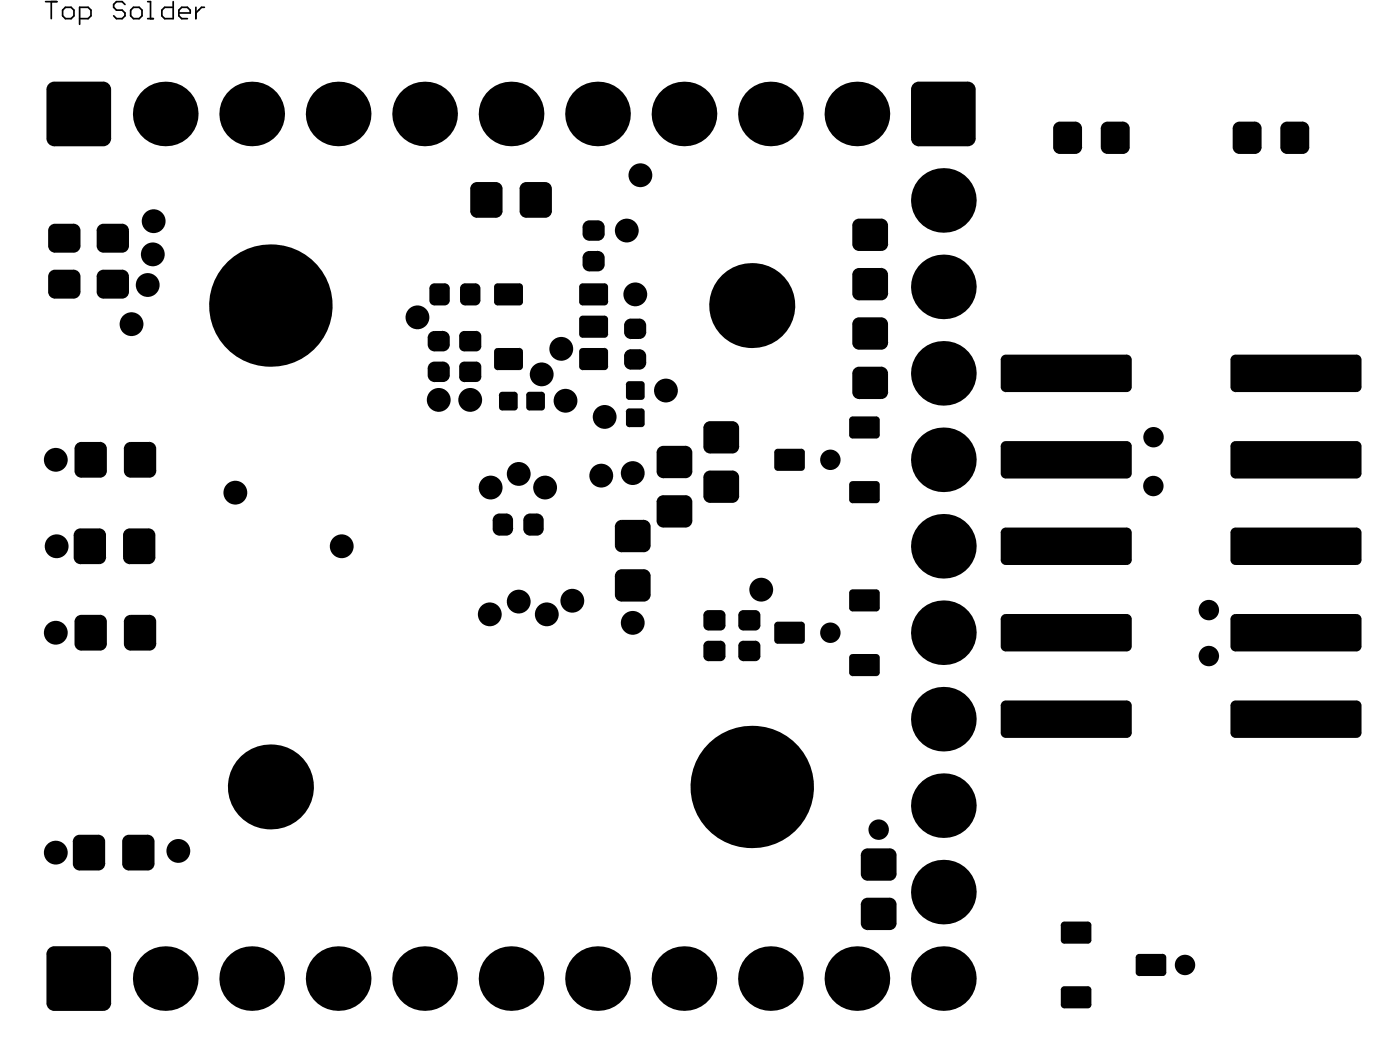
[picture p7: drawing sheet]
<svg xmlns="http://www.w3.org/2000/svg" width="68mm" height="52mm" viewBox="0 0 68 52" stroke-linecap="round" stroke-linejoin="round" font-family="sans-serif">
<path d="M2.2 .1h.6M2.5 .1v.8M3.1 .5l.1-.1h.3l.1 .1v.3l-.1 .1h-.3l-.1-.1zM3.9 .9h.4l.1-.1v-.3l-.1-.1h-.4v.8M6.1 .2l-.1-.1h-.3l-.1 .1v.2l.1 .1h.3l.1 .1v.2l-.1 .1h-.3l-.1-.1M6.4 .5l.1-.1h.3l.1 .1v.3l-.1 .1h-.3l-.1-.1zM7.2 .1h.2v.8M7.2 .9h.3M8.5 .1v.8h-.4l-.2-.1v-.3l.2-.1h.4M8.7 .6h.6v-.1l-.1-.1h-.3l-.2 .1v.3l.2 .1h.3M9.6 .4v.5M10 .4h-.1l-.3 .2" fill="none" stroke="#000" stroke-width=".08"/>
<g fill="#000">
<path d="M2.3 4.4h.4zM2.3 4.2l.4-.2v.4h-.4z"/>
<path d="M2.7 6.8v.4zM2.3 6.8h.4v.4l-.4-.2z"/>
<path d="M2.4 13.5h.3zM2.4 13.3l.3-.1v.3h-.3z"/>
<path d="M2.7 14.3v.3zM2.4 14.3h.3v.3l-.3-.2z"/>
<path d="M2.4 11.3h.3zM2.4 11.1l.3-.2v.4h-.3z"/>
<path d="M2.7 12v.4zM2.4 12h.3v.3l-.3-.1z"/>
<path d="M3.6 14.3h.3zM3.6 14.3h.3v.1l-.3 .2z"/>
<path d="M3.6 13.2v.3zM3.6 13.2h.2l.1 .3h-.3z"/>
<path d="M3.6 12h.3zM3.6 12h.3v.2l-.3 .1z"/>
<path d="M3.6 10.9v.4zM3.6 10.9l.2 .1 .1 .3h-.3z"/>
<path d="M5 4v.4zM5 4h.2l.2 .4h-.4z"/>
<path d="M5 6.8h.4zM5 6.8h.4v.2l-.4 .2z"/>
<path d="M4.7 13.5h.4zM4.8 13.3l.3-.1v.3h-.4z"/>
<path d="M5.1 14.3v.3zM4.7 14.3h.4v.3l-.3-.2z"/>
<path d="M4.7 11.3h.4zM4.8 11.1l.3-.2v.4h-.4z"/>
<path d="M5.1 12v.4zM4.7 12h.4v.3l-.3-.1z"/>
<path d="M6 14.3h.3zM6 14.3h.3v.1l-.3 .2z"/>
<path d="M6 13.2v.3zM6 13.2h.1l.2 .3h-.3z"/>
<path d="M6 12h.3zM6 12h.3v.2l-.3 .1z"/>
<path d="M6 10.9v.4zM6 10.9l.1 .1 .2 .3h-.3z"/>
<path d="M20.9 18h.3zM21 17.8l.2-.1v.3h-.3z"/>
<path d="M21.2 18.3v.4zM20.9 18.3h.3v.4l-.2-.2z"/>
<path d="M20.9 16.5h.3zM21 16.3l.2-.1v.3h-.3z"/>
<path d="M21.2 16.8v.4zM20.9 16.8h.3v.4l-.1-.1z"/>
<path d="M21.2 14.7v.2zM21 14.7h.2v.2h-.1z"/>
<path d="M21 14.1h.2zM21.1 13.9l.1-.1v.3h-.2z"/>
<path d="M21.7 18.3h.3zM21.7 18.3h.3l-.1 .2-.2 .2z"/>
<path d="M21.7 17.7v.3zM21.7 17.7h.1l.2 .3h-.3z"/>
<path d="M21.7 16.8h.3zM21.7 16.8h.3l-.1 .2-.2 .2z"/>
<path d="M21.7 16.2v.3zM21.7 16.2h.1l.2 .3h-.3z"/>
<path d="M21.7 14.7h.3zM21.7 14.7h.3l-.1 .2h-.2z"/>
<path d="M21.7 13.8v.3zM21.7 13.8l.2 .1 .1 .2h-.3z"/>
<path d="M22.4 16.4h.3zM22.5 16.2h.2v.2h-.3z"/>
<path d="M22.7 16.9v.3zM22.4 16.9h.3v.3l-.2-.1z"/>
<path d="M22.4 17.9h.3zM22.5 17.7h.2v.2h-.3z"/>
<path d="M22.7 18.4v.3zM22.4 18.4h.3v.3l-.2-.1z"/>
<path d="M22.5 14.1h.2zM22.6 13.9l.1-.1v.3h-.2z"/>
<path d="M22.7 14.7v.2zM22.5 14.7h.2v.2h-.1z"/>
<path d="M23.2 13.8v.3zM23.2 13.8l.2 .1 .1 .2h-.3z"/>
<path d="M23.2 14.7h.3zM23.2 14.7h.3l-.1 .2h-.2z"/>
<path d="M23.3 16.9h.2zM23.3 16.9h.2v.2l-.2 .1z"/>
<path d="M23.3 16.2v.2zM23.3 16.2h.2v.2h-.2z"/>
<path d="M23.3 18.4h.2zM23.3 18.4h.2v.2l-.2 .1z"/>
<path d="M23.3 17.7v.2zM23.3 17.7h.2v.2h-.2z"/>
<path d="M23.3 10.3v.3zM23 10.3h.3v.3l-.3-.1z"/>
<path d="M23 9.2h.3zM23 9.1l.3-.2v.3h-.3z"/>
<path d="M24.2 10.3h.4zM24.2 10.3h.4l-.1 .2-.3 .1z"/>
<path d="M24.2 8.9v.3zM24.2 8.9l.3 .2 .1 .1h-.4z"/>
<path d="M24.2 17.2h.1zM24.2 17.1l.1-.1v.2h-.1z"/>
<path d="M24.3 17.9v.2zM24.2 17.9h.1v.2z"/>
<path d="M24.2 14h.1zM24.2 13.9l.1-.1v.2h-.1z"/>
<path d="M24.3 14.8v.1zM24.2 14.8h.1v.1z"/>
<path d="M24.4 19.3h.2zM24.4 19.2l.2-.1v.2h-.2z"/>
<path d="M24.6 19.9v.2zM24.4 19.9h.2v.2z"/>
<path d="M25.1 19.9h.2zM25.1 19.9h.2l-.2 .2z"/>
<path d="M25.1 19.1v.2zM25.1 19.1l.2 .2h-.2z"/>
<path d="M25.4 17.9h.2zM25.4 17.9h.2l-.2 .2z"/>
<path d="M25.4 17v.2zM25.4 17l.2 .2h-.2z"/>
<path d="M25.4 14.8h.2zM25.4 14.8h.2l-.2 .1z"/>
<path d="M25.4 13.8v.2zM25.4 13.8l.2 .2h-.2z"/>
<path d="M25.4 9.2h.3zM25.4 9.1l.3-.2v.3h-.3z"/>
<path d="M25.7 10.3v.3zM25.4 10.3h.3v.3l-.3-.1z"/>
<path d="M25.7 19.3h.2zM25.8 19.2l.1-.1v.2h-.2z"/>
<path d="M25.9 19.9v.2zM25.7 19.9h.2v.2z"/>
<path d="M26.5 19.9h.1zM26.5 19.9h.1l-.1 .2z"/>
<path d="M26.5 19.1v.2zM26.5 19.1l.1 .2h-.1z"/>
<path d="M26.6 8.9v.3zM26.6 8.9l.3 .2 .1 .1h-.4z"/>
<path d="M26.6 10.3h.4zM26.6 10.3h.4l-.1 .2-.3 .1z"/>
<path d="M28.3 17.2h.2zM28.4 17.1l.1-.1v.2h-.2z"/>
<path d="M28.5 17.9v.2zM28.3 17.9h.2v.2z"/>
<path d="M28.3 15.6h.2zM28.4 15.5l.1-.1v.2h-.2z"/>
<path d="M28.5 16.3v.2zM28.3 16.3h.2v.2z"/>
<path d="M28.3 14h.2zM28.4 13.9l.1-.1v.2h-.2z"/>
<path d="M28.5 14.8v.1zM28.3 14.8h.2v.1z"/>
<path d="M28.5 12.6h.3zM28.5 12.4l.3-.1v.3h-.3z"/>
<path d="M28.8 12.9v.4zM28.5 12.9h.3v.4l-.2-.1z"/>
<path d="M28.5 11.1h.3zM28.5 10.9l.3-.1v.3h-.3z"/>
<path d="M28.8 11.4v.4zM28.5 11.4h.3v.4l-.2-.1z"/>
<path d="M29.2 12.9h.4zM29.2 12.9h.4l-.1 .2-.3 .2z"/>
<path d="M29.2 12.3v.3zM29.2 12.3h.2l.2 .3h-.4z"/>
<path d="M29.2 11.4h.4zM29.2 11.4h.4l-.1 .2-.3 .2z"/>
<path d="M29.2 10.8v.3zM29.2 10.8h.2l.2 .3h-.4z"/>
<path d="M29.6 17.9h.1zM29.6 17.9h.1l-.1 .2z"/>
<path d="M29.6 17v.2zM29.6 17l.1 .2h-.1z"/>
<path d="M29.6 16.3h.1zM29.6 16.3h.1l-.1 .2z"/>
<path d="M29.6 15.4v.2zM29.6 15.4l.1 .2h-.1z"/>
<path d="M29.6 14.8h.1zM29.6 14.8h.1l-.1 .1z"/>
<path d="M29.6 13.8v.2zM29.6 13.8l.1 .2h-.1z"/>
<path d="M30.8 19.4v.1zM30.6 19.4h.2v.1z"/>
<path d="M30.6 18.8h.2zM30.6 18.7l.2-.1v.2h-.2z"/>
<path d="M30.5 15.9h.3zM30.6 15.7l.2-.1v.3h-.3z"/>
<path d="M30.8 16.2v.4zM30.5 16.2h.3v.4l-.1-.1z"/>
<path d="M30.5 17.4h.3zM30.6 17.2l.2-.1v.3h-.3z"/>
<path d="M30.8 17.7v.4zM30.5 17.7h.3v.4l-.1-.1z"/>
<path d="M31.3 16.2h.3zM31.3 16.2h.3l-.1 .2-.2 .2z"/>
<path d="M31.3 15.6v.3zM31.3 15.6l.2 .1 .1 .2h-.3z"/>
<path d="M31.3 17.7h.3zM31.3 17.7h.3l-.1 .2-.2 .2z"/>
<path d="M31.3 17.1v.3zM31.3 17.1l.2 .1 .1 .2h-.3z"/>
<path d="M31.4 19.4h.1zM31.4 19.4h.1l-.1 .1z"/>
<path d="M31.4 18.6v.2zM31.4 18.6l.1 .2h-.1z"/>
<path d="M41.7 15.8h.3zM41.7 15.7l.3-.2v.3h-.3z"/>
<path d="M42 16.8v.3zM41.7 16.8h.3v.3l-.3-.2z"/>
<path d="M41.7 13.4h.3zM41.7 13.3l.3-.2v.3h-.3z"/>
<path d="M42 14.3v.4zM41.7 14.3h.3v.4l-.3-.2z"/>
<path d="M41.7 18.3h.3zM41.7 18.1l.3-.2v.4h-.3z"/>
<path d="M42 19.2v.3zM41.7 19.2h.3v.3l-.3-.2z"/>
<path d="M41.7 11h.3zM41.7 10.8l.3-.1v.3h-.3z"/>
<path d="M42 11.9v.4zM41.7 11.9h.3v.4l-.3-.2z"/>
<path d="M43.1 16.8h.3zM43.1 16.8h.3v.1l-.3 .2z"/>
<path d="M43.1 15.5v.3zM43.1 15.5l.1 .1 .2 .2h-.3z"/>
<path d="M43.1 14.3h.3zM43.1 14.3h.3v.2l-.3 .2z"/>
<path d="M43.1 13.1v.3zM43.1 13.1l.3 .2v.1h-.3z"/>
<path d="M43.1 19.2h.3zM43.1 19.2h.3v.1l-.3 .2z"/>
<path d="M43.1 17.9v.4zM43.1 17.9l.1 .1 .2 .3h-.3z"/>
<path d="M43.1 11.9h.3zM43.1 11.9h.3v.2l-.3 .2z"/>
<path d="M43.1 10.7v.3zM43.1 10.7h.1l.2 .3h-.3z"/>
<path d="M44.5 4.4h.4zM44.6 4.2l.3-.2v.4h-.4z"/>
<path d="M44.9 6.8v.4zM44.5 6.8h.4v.4l-.2-.1z"/>
<path d="M47.3 6.8h.4zM47.3 6.8h.4l-.1 .2-.3 .2z"/>
<path d="M47.3 4v.4zM47.3 4l.3 .2 .1 .2h-.4z"/>
<path d="M48.9 17.6h.3zM49 17.4l.2-.1v.3h-.3z"/>
<path d="M49.2 18.9v.3zM48.9 18.9h.3v.3l-.2-.1z"/>
<path d="M51.8 7.2v.3zM51.5 7.2h.3v.3l-.3-.1z"/>
<path d="M51.5 6.3h.3zM51.5 6.1l.3-.2v.4h-.3z"/>
<path d="M52.6 7.2h.3zM52.6 7.2h.3v.2l-.3 .1z"/>
<path d="M52.6 5.9v.4zM52.6 5.9l.3 .2v.2h-.3z"/>
<path d="M53.8 6.3h.3zM53.9 6.1l.2-.2v.4h-.3z"/>
<path d="M54.1 7.2v.3zM53.8 7.2h.3v.3l-.2-.1z"/>
<path d="M54.9 5.9v.4zM54.9 5.9l.3 .2v.2h-.3z"/>
<path d="M54.9 7.2h.3zM54.9 7.2h.3v.2l-.3 .1z"/>
<path d="M55.1 18.9h.2zM55.1 18.9h.2v.2l-.2 .1z"/>
<path d="M55.1 17.3v.3zM55.1 17.3l.2 .1v.2h-.2z"/>
<path d="M60.2 17.6h.2zM60.2 17.4l.2-.1v.3h-.2z"/>
<path d="M60.4 18.9v.3zM60.2 18.9h.2v.3l-.2-.1z"/>
<path d="M60.6 7.2v.3zM60.3 7.2h.3v.3h-.2z"/>
<path d="M60.3 6.3h.3zM60.3 6.1l.3-.2v.4h-.3z"/>
<path d="M61.3 7.2h.4zM61.3 7.2h.4l-.1 .2-.3 .1z"/>
<path d="M61.3 5.9v.4zM61.3 5.9l.3 .2 .1 .2h-.4z"/>
<path d="M62.6 6.3h.3zM62.6 6.1l.3-.2v.4h-.3z"/>
<path d="M62.9 7.2v.3zM62.6 7.2h.3v.3l-.3-.1z"/>
<path d="M63.7 5.9v.4zM63.7 5.9l.3 .2v.2h-.3z"/>
<path d="M63.7 7.2h.3zM63.7 7.2h.3v.2l-.3 .1z"/>
<path d="M66.3 18.9h.3zM66.3 18.9h.3l-.1 .2-.2 .1z"/>
<path d="M66.3 17.3v.3zM66.3 17.3l.2 .1 .1 .2h-.3z"/>
<path d="M3.9 27.2v.4zM3.6 27.2h.3v.4l-.3-.2z"/>
<path d="M3.6 26.2h.3zM3.6 26l.3-.2v.4h-.3z"/>
<path d="M4 31.5v.3zM3.6 31.5h.4v.3l-.3-.2z"/>
<path d="M3.6 30.4h.4zM3.7 30.2l.3-.1v.3h-.4z"/>
<path d="M4 23v.3zM3.6 23h.4v.3l-.3-.1z"/>
<path d="M3.6 21.9h.4zM3.7 21.8l.3-.2v.3h-.4z"/>
<path d="M4.9 27.2h.3zM4.9 27.2h.3l-.1 .2-.2 .2z"/>
<path d="M4.9 25.8v.4zM4.9 25.8l.1 .1 .2 .3h-.3z"/>
<path d="M4.9 31.5h.3zM4.9 31.5h.3v.1l-.3 .2z"/>
<path d="M4.9 30.1v.3zM4.9 30.1h.2l.1 .3h-.3z"/>
<path d="M4.9 23h.3zM4.9 23h.3v.2l-.3 .1z"/>
<path d="M4.9 21.6v.3zM4.9 21.6h.2l.1 .3h-.3z"/>
<path d="M6 26.2h.3zM6.1 26l.2-.2v.4h-.3z"/>
<path d="M6.3 27.2v.4zM6 27.2h.3v.4l-.2-.2z"/>
<path d="M6.1 30.4h.3zM6.1 30.2l.3-.1v.3h-.3z"/>
<path d="M6.4 31.5v.3zM6.1 31.5h.3v.3l-.3-.2z"/>
<path d="M6.1 21.9h.3zM6.1 21.8l.3-.2v.3h-.3z"/>
<path d="M6.4 23v.3zM6.1 23h.3v.3l-.3-.1z"/>
<path d="M7.3 25.8v.4zM7.3 25.8l.1 .1 .2 .3h-.3z"/>
<path d="M7.3 27.2h.3zM7.3 27.2h.3v.2l-.3 .2z"/>
<path d="M7.3 30.1v.3zM7.3 30.1l.3 .1v.2h-.3z"/>
<path d="M7.3 31.5h.3zM7.3 31.5h.3v.1l-.3 .2z"/>
<path d="M7.3 21.6v.3zM7.3 21.6l.3 .2v.1h-.3z"/>
<path d="M7.3 23h.3zM7.3 23h.3v.2l-.3 .1z"/>
<path d="M24.4 25.8v.4zM24.1 25.8h.3v.4l-.3-.2z"/>
<path d="M24.1 25.4h.3zM24.1 25.3l.3-.2v.3h-.3z"/>
<path d="M24.7 25.8h.4zM24.7 25.8h.4l-.1 .2-.3 .2z"/>
<path d="M24.7 25.1v.3zM24.7 25.1l.3 .2 .1 .1h-.4z"/>
<path d="M25.6 25.4h.3zM25.6 25.3l.3-.2v.3h-.3z"/>
<path d="M25.9 25.8v.4zM25.6 25.8h.3v.4l-.3-.2z"/>
<path d="M26.2 25.1v.3zM26.2 25.1l.3 .2 .1 .1h-.4z"/>
<path d="M26.2 25.8h.4zM26.2 25.8h.4l-.1 .2-.3 .2z"/>
<path d="M30.1 25.7h.3zM30.1 25.6l.3-.2v.3h-.3z"/>
<path d="M30.4 26.7v.3zM30.1 26.7h.3v.3l-.3-.2z"/>
<path d="M30.1 28.2h.3zM30.1 28l.3-.2v.4h-.3z"/>
<path d="M30.4 29.1v.3zM30.1 29.1h.3v.3l-.3-.2z"/>
<path d="M30.8 20.7v.2zM30.6 20.7h.2v.2z"/>
<path d="M30.6 20.1h.2zM30.6 20h.2v.1h-.2z"/>
<path d="M31.4 20.7h.1zM31.4 20.7h.1l-.1 .2z"/>
<path d="M31.4 20v.1zM31.4 20l.1 .1h-.1z"/>
<path d="M31.5 26.7h.3zM31.5 26.7h.3v.1l-.3 .2z"/>
<path d="M31.5 25.4v.3zM31.5 25.4l.1 .1 .2 .2h-.3z"/>
<path d="M31.5 29.1h.3zM31.5 29.1h.3v.1l-.3 .2z"/>
<path d="M31.5 27.8v.4zM31.5 27.8l.1 .1 .2 .3h-.3z"/>
<path d="M32.1 22.1h.3zM32.1 22l.3-.2v.3h-.3z"/>
<path d="M32.4 23v.4zM32.1 23h.3v.4l-.3-.2z"/>
<path d="M32.1 24.5h.3zM32.1 24.4l.3-.2v.3h-.3z"/>
<path d="M32.4 25.5v.3zM32.1 25.5h.3v.3l-.3-.2z"/>
<path d="M33.5 23h.3zM33.5 23h.3v.2l-.3 .2z"/>
<path d="M33.5 21.8v.3zM33.5 21.8h.2l.1 .3h-.3z"/>
<path d="M33.5 25.5h.3zM33.5 25.5h.3v.1l-.3 .2z"/>
<path d="M33.5 24.2v.3zM33.5 24.2h.2l.1 .3h-.3z"/>
<path d="M34.4 30.1h.2zM34.5 29.9l.1-.1v.3h-.2z"/>
<path d="M34.6 30.6v.2zM34.4 30.6h.2v.2l-.1-.1z"/>
<path d="M34.4 31.6h.2zM34.5 31.4l.1-.1v.3h-.2z"/>
<path d="M34.6 32.1v.2zM34.4 32.1h.2v.2l-.1-.1z"/>
<path d="M34.4 23.3h.3zM34.4 23.2l.3-.2v.3h-.3z"/>
<path d="M34.7 24.2v.4zM34.4 24.2h.3v.4l-.3-.2z"/>
<path d="M34.4 20.9h.3zM34.4 20.7l.3-.1v.3h-.3z"/>
<path d="M34.7 21.8v.4zM34.4 21.8h.3v.4l-.3-.2z"/>
<path d="M35.2 30.6h.3zM35.2 30.6h.3l-.1 .1-.2 .1z"/>
<path d="M35.2 29.8v.3zM35.2 29.8l.2 .1 .1 .2h-.3z"/>
<path d="M35.2 32.1h.3zM35.2 32.1h.3l-.1 .1-.2 .1z"/>
<path d="M35.2 31.3v.3zM35.2 31.3l.2 .1 .1 .2h-.3z"/>
<path d="M35.8 24.2h.3zM35.8 24.2h.3v.2l-.3 .2z"/>
<path d="M35.8 23v.3zM35.8 23l.3 .2v.1h-.3z"/>
<path d="M35.8 21.8h.3zM35.8 21.8h.3v.2l-.3 .2z"/>
<path d="M35.8 20.6v.3zM35.8 20.6l.3 .1v.2h-.3z"/>
<path d="M36.1 30.1h.2zM36.2 29.9l.1-.1v.3h-.2z"/>
<path d="M36.3 30.6v.2zM36.1 30.6h.2v.2l-.1-.1z"/>
<path d="M36.1 31.6h.2zM36.2 31.4l.1-.1v.3h-.2z"/>
<path d="M36.3 32.1v.2zM36.1 32.1h.2v.2l-.1-.1z"/>
<path d="M36.9 30.6h.3zM36.9 30.6h.3l-.1 .1-.2 .1z"/>
<path d="M36.9 29.8v.3zM36.9 29.8l.2 .1 .1 .2h-.3z"/>
<path d="M36.9 32.1h.3zM36.9 32.1h.3l-.1 .1-.2 .1z"/>
<path d="M36.9 31.3v.3zM36.9 31.3l.2 .1 .1 .2h-.3z"/>
<path d="M37.8 30.6h.2zM37.9 30.4h.1v.2h-.2z"/>
<path d="M38 31.3v.2zM37.8 31.3h.2v.2z"/>
<path d="M37.8 22.1h.2zM37.9 22l.1-.1v.2h-.2z"/>
<path d="M38 22.8v.2zM37.8 22.8h.2v.2z"/>
<path d="M39.2 31.3h.1zM39.2 31.3h.1l-.1 .2z"/>
<path d="M39.2 30.4v.2zM39.2 30.4l.1 .2h-.1z"/>
<path d="M39.2 22.8h.1zM39.2 22.8h.1v.2h-.1z"/>
<path d="M39.2 21.9v.2zM39.2 21.9l.1 .2h-.1z"/>
<path d="M41.5 23.7h.2zM41.6 23.6l.1-.1v.2h-.2z"/>
<path d="M41.7 24.4v.2zM41.5 24.4h.2v.2z"/>
<path d="M41.5 20.5h.2zM41.6 20.4h.1v.1h-.2z"/>
<path d="M41.7 21.3v.1zM41.5 21.3h.2v.1z"/>
<path d="M41.5 29h.2zM41.6 28.9l.1-.1v.2h-.2z"/>
<path d="M41.7 29.7v.2zM41.5 29.7h.2v.2z"/>
<path d="M41.5 32.1h.2zM41.6 32h.1v.1h-.2z"/>
<path d="M41.7 32.9v.1zM41.5 32.9h.2v.1z"/>
<path d="M42.8 24.4h.2zM42.8 24.4h.2l-.2 .2z"/>
<path d="M42.8 23.5v.2zM42.8 23.5l.2 .2h-.2z"/>
<path d="M42.8 21.3h.2zM42.8 21.3h.2l-.2 .1z"/>
<path d="M42.8 20.4v.1zM42.8 20.4l.2 .1h-.2z"/>
<path d="M42.8 29.7h.2zM42.8 29.7h.2l-.2 .2z"/>
<path d="M42.8 28.8v.2zM42.8 28.8l.2 .2h-.2z"/>
<path d="M42.8 32.9h.2zM42.8 32.9h.2l-.2 .1z"/>
<path d="M42.8 32v.1zM42.8 32l.2 .1h-.2z"/>
<path d="M48.9 30.3h.3zM49 30.1l.2-.1v.3h-.3z"/>
<path d="M49.2 31.6v.2zM48.9 31.6h.3v.2h-.2z"/>
<path d="M48.9 26h.3zM49 25.9l.2-.1v.2h-.3z"/>
<path d="M49.2 27.4v.2zM48.9 27.4h.3v.2l-.2-.1z"/>
<path d="M48.9 34.5h.3zM49 34.3l.2-.1v.3h-.3z"/>
<path d="M49.2 35.8v.3zM48.9 35.8h.3v.3l-.2-.1z"/>
<path d="M48.9 21.8h.3zM49 21.6h.2v.2h-.3z"/>
<path d="M49.2 23.1v.3zM48.9 23.1h.3v.3l-.2-.1z"/>
<path d="M55.1 31.6h.2zM55.1 31.6h.2v.2h-.2z"/>
<path d="M55.1 30v.3zM55.1 30l.2 .1v.2h-.2z"/>
<path d="M55.1 27.4h.2zM55.1 27.4h.2v.1l-.2 .1z"/>
<path d="M55.1 25.8v.2zM55.1 25.8l.2 .1v.1h-.2z"/>
<path d="M55.1 35.8h.2zM55.1 35.8h.2v.2l-.2 .1z"/>
<path d="M55.1 34.2v.3zM55.1 34.2l.2 .1v.2h-.2z"/>
<path d="M55.1 23.1h.2zM55.1 23.1h.2v.2l-.2 .1z"/>
<path d="M55.1 21.6v.2zM55.1 21.6h.2v.2h-.2z"/>
<path d="M60.2 30.3h.2zM60.2 30.1l.2-.1v.3h-.2z"/>
<path d="M60.4 31.6v.2zM60.2 31.6h.2v.2h-.2z"/>
<path d="M60.2 26h.2zM60.2 25.9l.2-.1v.2h-.2z"/>
<path d="M60.4 27.4v.2zM60.2 27.4h.2v.2l-.2-.1z"/>
<path d="M60.2 34.5h.2zM60.2 34.3l.2-.1v.3h-.2z"/>
<path d="M60.4 35.8v.3zM60.2 35.8h.2v.3l-.2-.1z"/>
<path d="M60.2 21.8h.2zM60.2 21.6h.2v.2h-.2z"/>
<path d="M60.4 23.1v.3zM60.2 23.1h.2v.3l-.2-.1z"/>
<path d="M66.3 31.6h.3zM66.3 31.6h.3l-.1 .2h-.2z"/>
<path d="M66.3 30v.3zM66.3 30l.2 .1 .1 .2h-.3z"/>
<path d="M66.3 27.4h.3zM66.3 27.4h.3l-.1 .1-.2 .1z"/>
<path d="M66.3 25.8v.2zM66.3 25.8l.2 .1 .1 .1h-.3z"/>
<path d="M66.3 35.8h.3zM66.3 35.8h.3l-.1 .2-.2 .1z"/>
<path d="M66.3 34.2v.3zM66.3 34.2l.2 .1 .1 .2h-.3z"/>
<path d="M66.3 23.1h.3zM66.3 23.1h.3l-.1 .2-.2 .1z"/>
<path d="M66.3 21.6v.2zM66.3 21.6h.2l.1 .2h-.3z"/>
<path d="M2.3 46.6h.4zM2.3 46.4l.4-.2v.4h-.4z"/>
<path d="M2.7 49v.4zM2.3 49h.4v.4l-.4-.2z"/>
<path d="M3.9 42.2v.3zM3.6 42.2h.3v.3h-.2z"/>
<path d="M3.6 41.1h.3zM3.6 41l.3-.2v.3h-.3z"/>
<path d="M4.8 42.2h.3zM4.8 42.2h.3v.2l-.3 .1z"/>
<path d="M4.8 40.8v.3zM4.8 40.8l.3 .2v.1h-.3z"/>
<path d="M5 46.2v.4zM5 46.2l.2 .1 .2 .3h-.4z"/>
<path d="M5 49h.4zM5 49h.4v.2l-.4 .2z"/>
<path d="M6 41.1h.3zM6 41l.3-.2v.3h-.3z"/>
<path d="M6.3 42.2v.3zM6 42.2h.3v.3l-.3-.1z"/>
<path d="M7.2 40.8v.3zM7.2 40.8h.2l.2 .3h-.4z"/>
<path d="M7.2 42.2h.4zM7.2 42.2h.4l-.1 .2-.3 .1z"/>
<path d="M42.1 44.2h.3zM42.1 44l.3-.1v.3h-.3z"/>
<path d="M42.4 45.1v.4zM42.1 45.1h.3v.4l-.2-.1z"/>
<path d="M42.1 41.8h.3zM42.1 41.6l.3-.1v.3h-.3z"/>
<path d="M42.4 42.7v.3zM42.1 42.7h.3v.3h-.2z"/>
<path d="M43.5 45.1h.3zM43.5 45.1h.3v.2l-.3 .2z"/>
<path d="M43.5 43.9v.3zM43.5 43.9h.2l.1 .3h-.3z"/>
<path d="M43.5 42.7h.3zM43.5 42.7h.3v.2l-.3 .1z"/>
<path d="M43.5 41.5v.3zM43.5 41.5h.2l.1 .3h-.3z"/>
<path d="M51.9 48.4h.1zM51.9 48.3l.1-.1v.2h-.1z"/>
<path d="M52 49.1v.2zM51.9 49.1h.1v.2z"/>
<path d="M51.9 45.2h.1zM51.9 45.1l.1-.1v.2h-.1z"/>
<path d="M52 45.9v.2zM51.9 45.9h.1v.2z"/>
<path d="M53.2 49.1h.2zM53.2 49.1h.2l-.2 .2z"/>
<path d="M53.2 48.2v.2zM53.2 48.2l.2 .2h-.2z"/>
<path d="M53.2 45.9h.2zM53.2 45.9h.2l-.2 .2z"/>
<path d="M53.2 45v.2zM53.2 45l.2 .2h-.2z"/>
<path d="M55.5 46.8h.2zM55.6 46.7l.1-.1v.2h-.2z"/>
<path d="M55.7 47.5v.2zM55.5 47.5h.2v.2z"/>
<path d="M56.8 47.5h.2zM56.8 47.5h.2v.2h-.2z"/>
<path d="M56.8 46.6v.2zM56.8 46.6l.2 .2h-.2z"/>
<circle cx="6.4" cy="15.8" r=".58"/>
<circle cx="7.2" cy="13.9" r=".58"/>
<circle cx="7.5" cy="12.4" r=".58"/>
<circle cx="7.5" cy="10.8" r=".58"/>
<circle cx="8.1" cy="5.6" r="1.58"/>
<circle cx="12.3" cy="5.6" r="1.58"/>
<circle cx="13.2" cy="14.9" r="2.99"/>
<circle cx="16.5" cy="5.6" r="1.58"/>
<circle cx="20.4" cy="15.5" r=".58"/>
<circle cx="20.8" cy="5.6" r="1.58"/>
<circle cx="21.4" cy="19.5" r=".58"/>
<circle cx="23" cy="19.5" r=".58"/>
<circle cx="25" cy="5.6" r="1.58"/>
<circle cx="26.5" cy="18.3" r=".58"/>
<circle cx="27.4" cy="17.1" r=".58"/>
<circle cx="27.6" cy="19.6" r=".58"/>
<circle cx="29.2" cy="5.6" r="1.58"/>
<circle cx="30.6" cy="11.3" r=".58"/>
<circle cx="31.1" cy="14.4" r=".58"/>
<circle cx="31.3" cy="8.6" r=".58"/>
<circle cx="32.6" cy="19.1" r=".58"/>
<circle cx="33.4" cy="5.6" r="1.58"/>
<circle cx="36.7" cy="14.9" r="2.08"/>
<circle cx="37.7" cy="5.6" r="1.58"/>
<circle cx="41.9" cy="5.6" r="1.58"/>
<circle cx="46.1" cy="9.8" r="1.58"/>
<circle cx="46.1" cy="18.2" r="1.58"/>
<circle cx="46.1" cy="14" r="1.58"/>
<circle cx="2.7" cy="30.9" r=".58"/>
<circle cx="2.7" cy="22.5" r=".58"/>
<circle cx="2.8" cy="26.7" r=".58"/>
<circle cx="11.5" cy="24.1" r=".58"/>
<circle cx="13.2" cy="38.5" r="2.08"/>
<circle cx="16.7" cy="26.7" r=".58"/>
<circle cx="23.9" cy="30" r=".58"/>
<circle cx="24" cy="23.8" r=".58"/>
<circle cx="25.4" cy="29.4" r=".58"/>
<circle cx="25.4" cy="23.2" r=".58"/>
<circle cx="26.6" cy="23.8" r=".58"/>
<circle cx="26.7" cy="30" r=".58"/>
<circle cx="28" cy="29.4" r=".58"/>
<circle cx="29.4" cy="23.2" r=".58"/>
<circle cx="29.6" cy="20.4" r=".58"/>
<circle cx="30.9" cy="23.1" r=".58"/>
<circle cx="30.9" cy="30.4" r=".58"/>
<circle cx="36.7" cy="38.5" r="2.99"/>
<circle cx="37.2" cy="28.8" r=".58"/>
<circle cx="40.6" cy="30.9" r=".5"/>
<circle cx="40.6" cy="22.5" r=".5"/>
<circle cx="46.1" cy="39.4" r="1.58"/>
<circle cx="46.1" cy="22.5" r="1.58"/>
<circle cx="46.1" cy="30.9" r="1.58"/>
<circle cx="46.1" cy="26.7" r="1.58"/>
<circle cx="46.1" cy="35.2" r="1.58"/>
<circle cx="56.4" cy="23.8" r=".5"/>
<circle cx="56.4" cy="21.4" r=".5"/>
<circle cx="59.1" cy="32.1" r=".5"/>
<circle cx="59.1" cy="29.8" r=".5"/>
<circle cx="2.7" cy="41.7" r=".58"/>
<circle cx="8.1" cy="47.8" r="1.58"/>
<circle cx="8.7" cy="41.6" r=".58"/>
<circle cx="12.3" cy="47.8" r="1.58"/>
<circle cx="16.5" cy="47.8" r="1.58"/>
<circle cx="20.8" cy="47.8" r="1.58"/>
<circle cx="25" cy="47.8" r="1.58"/>
<circle cx="29.2" cy="47.8" r="1.58"/>
<circle cx="33.4" cy="47.8" r="1.58"/>
<circle cx="37.7" cy="47.8" r="1.58"/>
<circle cx="41.9" cy="47.8" r="1.58"/>
<circle cx="43" cy="40.6" r=".5"/>
<circle cx="46.1" cy="43.6" r="1.58"/>
<circle cx="46.1" cy="47.8" r="1.58"/>
<circle cx="57.9" cy="47.2" r=".5"/>
</g>
<g fill="#000">
<path d="M2.4 11.3l.3-.4h.9l.3 .4v.7l-.3 .4h-.9l-.3-.4z" fill-rule="evenodd"/>
<path d="M2.4 13.5l.3-.3h.9l.3 .3v.8l-.3 .3h-.9l-.3-.3z" fill-rule="evenodd"/>
<path d="M5.1 10.9h.9l.3 .4v.7l-.3 .4h-.9l-.4-.4v-.7z" fill-rule="evenodd"/>
<path d="M2.3 4.4l.4-.4h2.3l.4 .4v2.4l-.4 .4h-2.3l-.4-.4z" fill-rule="evenodd"/>
<path d="M5.1 13.2h.9l.3 .3v.8l-.3 .3h-.9l-.4-.3v-.8z" fill-rule="evenodd"/>
<path d="M21.2 13.8h.5l.3 .3v.6l-.3 .2h-.5l-.2-.2v-.6z" fill-rule="evenodd"/>
<path d="M20.9 16.5l.3-.3h.5l.3 .3v.3l-.3 .4h-.5l-.3-.4z" fill-rule="evenodd"/>
<path d="M20.9 18l.3-.3h.5l.3 .3v.3l-.3 .4h-.5l-.3-.4z" fill-rule="evenodd"/>
<path d="M22.4 16.4l.3-.2h.6l.2 .2v.5l-.2 .3h-.6l-.3-.3z" fill-rule="evenodd"/>
<path d="M23 9.2l.3-.3h.9l.4 .3v1.1l-.4 .3h-.9l-.3-.3z" fill-rule="evenodd"/>
<path d="M22.7 17.7h.6l.2 .2v.5l-.2 .3h-.6l-.3-.3v-.5z" fill-rule="evenodd"/>
<path d="M22.5 14.1l.2-.3h.5l.3 .3v.6l-.3 .2h-.5l-.2-.2z" fill-rule="evenodd"/>
<path d="M24.3 17h1.1l.2 .2v.7l-.2 .2h-1.1l-.1-.2v-.7z" fill-rule="evenodd"/>
<path d="M24.2 14l.1-.2h1.1l.2 .2v.8l-.2 .1h-1.1l-.1-.1z" fill-rule="evenodd"/>
<path d="M25.7 8.9h.9l.4 .3v1.1l-.4 .3h-.9l-.3-.3v-1.1z" fill-rule="evenodd"/>
<path d="M28.5 11.1l.3-.3h.4l.4 .3v.3l-.4 .4h-.4l-.3-.4z" fill-rule="evenodd"/>
<path d="M28.5 12.6l.3-.3h.4l.4 .3v.3l-.4 .4h-.4l-.3-.4z" fill-rule="evenodd"/>
<path d="M28.5 17h1.1l.1 .2v.7l-.1 .2h-1.1l-.2-.2v-.7z" fill-rule="evenodd"/>
<path d="M28.3 15.6l.2-.2h1.1l.1 .2v.7l-.1 .2h-1.1l-.2-.2z" fill-rule="evenodd"/>
<path d="M28.3 14l.2-.2h1.1l.1 .2v.8l-.1 .1h-1.1l-.2-.1z" fill-rule="evenodd"/>
<path d="M30.6 18.8l.2-.2h.6l.1 .2v.6l-.1 .1h-.6l-.2-.1z" fill-rule="evenodd"/>
<path d="M30.5 15.9l.3-.3h.5l.3 .3v.3l-.3 .4h-.5l-.3-.4z" fill-rule="evenodd"/>
<path d="M30.5 17.4l.3-.3h.5l.3 .3v.3l-.3 .4h-.5l-.3-.4z" fill-rule="evenodd"/>
<path d="M41.7 15.8l.3-.3h1.1l.3 .3v1l-.3 .3h-1.1l-.3-.3z" fill-rule="evenodd"/>
<path d="M41.7 11l.3-.3h1.1l.3 .3v.9l-.3 .4h-1.1l-.3-.4z" fill-rule="evenodd"/>
<path d="M41.7 13.4l.3-.3h1.1l.3 .3v.9l-.3 .4h-1.1l-.3-.4z" fill-rule="evenodd"/>
<path d="M41.7 18.3l.3-.4h1.1l.3 .4v.9l-.3 .3h-1.1l-.3-.3z" fill-rule="evenodd"/>
<path d="M44.5 4.4l.4-.4h2.4l.4 .4v2.4l-.4 .4h-2.4l-.4-.4z" fill-rule="evenodd"/>
<path d="M48.9 17.6l.3-.3h5.9l.2 .3v1.3l-.2 .3h-5.9l-.3-.3z" fill-rule="evenodd"/>
<path d="M51.5 6.3l.3-.4h.8l.3 .4v.9l-.3 .3h-.8l-.3-.3z" fill-rule="evenodd"/>
<path d="M53.8 6.3l.3-.4h.8l.3 .4v.9l-.3 .3h-.8l-.3-.3z" fill-rule="evenodd"/>
<path d="M60.3 6.3l.3-.4h.7l.4 .4v.9l-.4 .3h-.7l-.3-.3z" fill-rule="evenodd"/>
<path d="M60.2 17.6l.2-.3h5.9l.3 .3v1.3l-.3 .3h-5.9l-.2-.3z" fill-rule="evenodd"/>
<path d="M62.9 5.9h.8l.3 .4v.9l-.3 .3h-.8l-.3-.3v-.9z" fill-rule="evenodd"/>
<path d="M3.6 26.2l.3-.4h1l.3 .4v1l-.3 .4h-1l-.3-.4z" fill-rule="evenodd"/>
<path d="M3.6 30.4l.4-.3h.9l.3 .3v1.1l-.3 .3h-.9l-.4-.3z" fill-rule="evenodd"/>
<path d="M3.6 21.9l.4-.3h.9l.3 .3v1.1l-.3 .3h-.9l-.4-.3z" fill-rule="evenodd"/>
<path d="M6 26.2l.3-.4h1l.3 .4v1l-.3 .4h-1l-.3-.4z" fill-rule="evenodd"/>
<path d="M6.1 30.4l.3-.3h.9l.3 .3v1.1l-.3 .3h-.9l-.3-.3z" fill-rule="evenodd"/>
<path d="M6.1 21.9l.3-.3h.9l.3 .3v1.1l-.3 .3h-.9l-.3-.3z" fill-rule="evenodd"/>
<path d="M24.1 25.4l.3-.3h.3l.4 .3v.4l-.4 .4h-.3l-.3-.4z" fill-rule="evenodd"/>
<path d="M24.6 19.1h.5l.2 .2v.6l-.2 .2h-.5l-.2-.2v-.6z" fill-rule="evenodd"/>
<path d="M25.9 19.1h.6l.1 .2v.6l-.1 .2h-.6l-.2-.2v-.6z" fill-rule="evenodd"/>
<path d="M25.6 25.4l.3-.3h.3l.4 .3v.4l-.4 .4h-.3l-.3-.4z" fill-rule="evenodd"/>
<path d="M30.4 25.4h1.1l.3 .3v1l-.3 .3h-1.1l-.3-.3v-1z" fill-rule="evenodd"/>
<path d="M30.6 20.1l.2-.1h.6l.1 .1v.6l-.1 .2h-.6l-.2-.2z" fill-rule="evenodd"/>
<path d="M30.1 28.2l.3-.4h1.1l.3 .4v.9l-.3 .3h-1.1l-.3-.3z" fill-rule="evenodd"/>
<path d="M32.1 22.1l.3-.3h1.1l.3 .3v.9l-.3 .4h-1.1l-.3-.4z" fill-rule="evenodd"/>
<path d="M32.1 24.5l.3-.3h1.1l.3 .3v1l-.3 .3h-1.1l-.3-.3z" fill-rule="evenodd"/>
<path d="M34.6 29.8h.6l.3 .3v.5l-.3 .2h-.6l-.2-.2v-.5z" fill-rule="evenodd"/>
<path d="M34.4 20.9l.3-.3h1.1l.3 .3v.9l-.3 .4h-1.1l-.3-.4z" fill-rule="evenodd"/>
<path d="M34.4 31.6l.2-.3h.6l.3 .3v.5l-.3 .2h-.6l-.2-.2z" fill-rule="evenodd"/>
<path d="M34.4 23.3l.3-.3h1.1l.3 .3v.9l-.3 .4h-1.1l-.3-.4z" fill-rule="evenodd"/>
<path d="M36.1 30.1l.2-.3h.6l.3 .3v.5l-.3 .2h-.6l-.2-.2z" fill-rule="evenodd"/>
<path d="M36.1 31.6l.2-.3h.6l.3 .3v.5l-.3 .2h-.6l-.2-.2z" fill-rule="evenodd"/>
<path d="M37.8 30.6l.2-.2h1.2l.1 .2v.7l-.1 .2h-1.2l-.2-.2z" fill-rule="evenodd"/>
<path d="M37.8 22.1l.2-.2h1.2l.1 .2v.7l-.1 .2h-1.2l-.2-.2z" fill-rule="evenodd"/>
<path d="M41.5 23.7l.2-.2h1.1l.2 .2v.7l-.2 .2h-1.1l-.2-.2z" fill-rule="evenodd"/>
<path d="M41.5 20.5l.2-.1h1.1l.2 .1v.8l-.2 .1h-1.1l-.2-.1z" fill-rule="evenodd"/>
<path d="M41.5 29l.2-.2h1.1l.2 .2v.7l-.2 .2h-1.1l-.2-.2z" fill-rule="evenodd"/>
<path d="M41.5 32.1l.2-.1h1.1l.2 .1v.8l-.2 .1h-1.1l-.2-.1z" fill-rule="evenodd"/>
<path d="M48.9 30.3l.3-.3h5.9l.2 .3v1.3l-.2 .2h-5.9l-.3-.2z" fill-rule="evenodd"/>
<path d="M48.9 26l.3-.2h5.9l.2 .2v1.4l-.2 .2h-5.9l-.3-.2z" fill-rule="evenodd"/>
<path d="M48.9 34.5l.3-.3h5.9l.2 .3v1.3l-.2 .3h-5.9l-.3-.3z" fill-rule="evenodd"/>
<path d="M48.9 21.8l.3-.2h5.9l.2 .2v1.3l-.2 .3h-5.9l-.3-.3z" fill-rule="evenodd"/>
<path d="M60.2 30.3l.2-.3h5.9l.3 .3v1.3l-.3 .2h-5.9l-.2-.2z" fill-rule="evenodd"/>
<path d="M60.2 26l.2-.2h5.9l.3 .2v1.4l-.3 .2h-5.9l-.2-.2z" fill-rule="evenodd"/>
<path d="M60.2 34.5l.2-.3h5.9l.3 .3v1.3l-.3 .3h-5.9l-.2-.3z" fill-rule="evenodd"/>
<path d="M60.2 21.8l.2-.2h5.9l.3 .2v1.3l-.3 .3h-5.9l-.2-.3z" fill-rule="evenodd"/>
<path d="M3.6 41.1l.3-.3h.9l.3 .3v1.1l-.3 .3h-.9l-.3-.3z" fill-rule="evenodd"/>
<path d="M2.3 46.6l.4-.4h2.3l.4 .4v2.4l-.4 .4h-2.3l-.4-.4z" fill-rule="evenodd"/>
<path d="M6 41.1l.3-.3h.9l.4 .3v1.1l-.4 .3h-.9l-.3-.3z" fill-rule="evenodd"/>
<path d="M42.1 41.8l.3-.3h1.1l.3 .3v.9l-.3 .3h-1.1l-.3-.3z" fill-rule="evenodd"/>
<path d="M42.1 44.2l.3-.3h1.1l.3 .3v.9l-.3 .4h-1.1l-.3-.4z" fill-rule="evenodd"/>
<path d="M52 48.2h1.2l.2 .2v.7l-.2 .2h-1.2l-.1-.2v-.7z" fill-rule="evenodd"/>
<path d="M51.9 45.2l.1-.2h1.2l.2 .2v.7l-.2 .2h-1.2l-.1-.2z" fill-rule="evenodd"/>
<path d="M55.7 46.6h1.1l.2 .2v.7l-.2 .2h-1.1l-.2-.2v-.7z" fill-rule="evenodd"/>
</g>
</svg>
